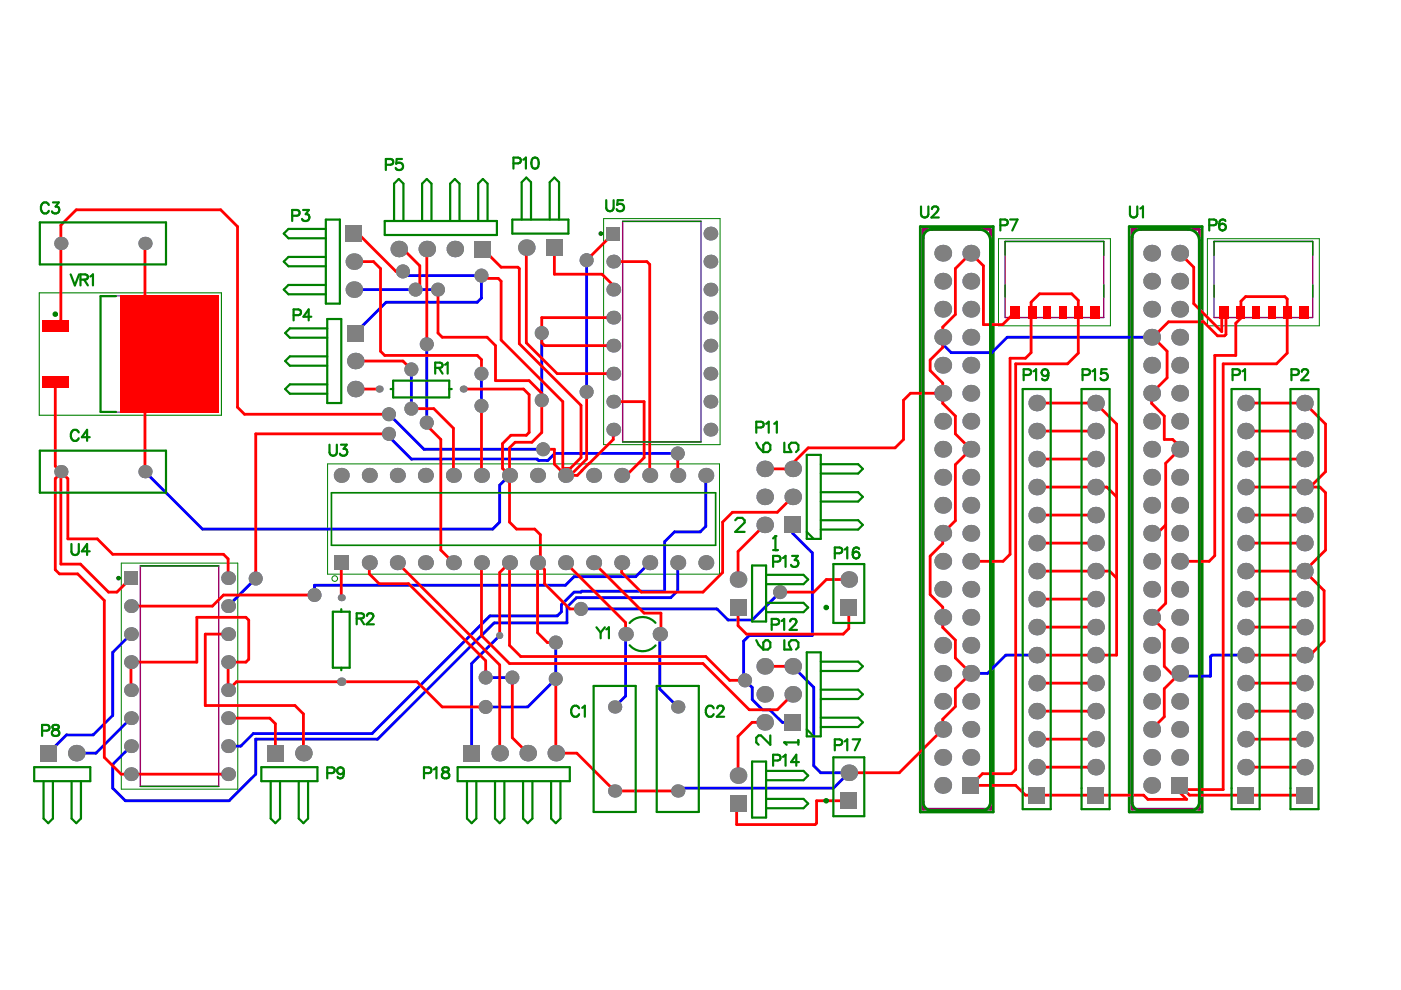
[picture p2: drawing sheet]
<svg xmlns="http://www.w3.org/2000/svg" width="297mm" height="210mm" viewBox="0 0 297 210" stroke-linecap="round" stroke-linejoin="round" font-family="sans-serif">
<path d="M8.3 62.1h38.6v25.9h-38.6zM26.5 75.1h2.3M27.6 73.9v2.3" fill="none" stroke="#008000" stroke-width=".23"/>
<path d="M128 46.3h24.7v48h-24.7zM211.7 50.6h23.7v18.5h-23.7zM256 50.6h23.7v18.5h-23.7zM69.5 98.4h83v23.3h-83zM25.7 119.4h24.7v47.9h-24.7z" fill="none" stroke="#008000" stroke-width=".21"/>
<path d="M195.1 48h15.5v124.2h-15.5zM239.4 48h15.5v124.2h-15.5z" fill="none" stroke="#008000" stroke-width=".59"/>
<path d="M21.3 62.7h21.1v24.7h-21.1z" fill="none" stroke="#800080" stroke-width=".23"/>
<path d="M132 46.9h16.6v46.8h-16.6zM213.1 51.2h20.9v16.1h-20.9zM257.4 51.2h20.9v16.1h-20.9zM29.8 120h16.6v46.7h-16.6z" fill="none" stroke="#800080" stroke-width=".3"/>
<path d="M195.7 48.6h14.3v123h-14.3zM240 48.6h14.3v123h-14.3z" fill="none" stroke="#800080" stroke-width=".59"/>
<g fill="none" stroke="#800080" stroke-width=".47">
<circle cx="127.4" cy="49.5" r=".23"/>
<circle cx="25.1" cy="122.6" r=".23"/>
</g>
<g fill="none" stroke="#00f" stroke-width=".59">
<path d="M85.4 57.5l.9 .9h15.8v4.8l-.9 .9h-19.3l-6.6 6.5M124.4 55.2v27.9M75 61.4h18.5M87.2 78.3v7.8M90.5 73v16.6M102.1 79.2v6.9M114.9 70.6v14.3M199.9 71.5v1.5l1.8 1.8h8.6l3.3-3.3h30.6M82.5 92v.6l4.7 4.7h26.7l.3 .3h1.9l1.5-1.5h26.1M82.5 87.8l7.4 7.5h25.3M30.7 100l12.2 12.2h61.6l1.4-1.5v-7.8l2.1-2.1M137.8 119.3l-3 3h-13.1l-1.8 1.8h-53.2v2.1"/>
<path d="M143.7 119.3v5.9l-1.5 1.5h-20l-2 2v3.4h-15.4l-24.7 24.6h-25.9v7.4l-5.6 5.7h-22l-2.7-2.7v-5l3.9-3.9M149.6 100.8v10.8l-1.1 1.2h-5.5l-2.1 2.1v10.4h-17.5l-.2 .2h-1.5l-2.7 2.7v1.5l-.9 .9h-14.2l-25 24.9h-25.2l-2.6 2.7h-2.7M168.1 111.3v1.8l4.1 4.1v17.5h-13.3l-1.2 1.2v8.1l1.8 1.8v2.5l2.2 2.2h1.5l2.7 2.7h2.2M27.8 134.4l-3.9 3.9v13.4l-4.2 4.1h-5.6l-3.9 3.9M54.2 122.7l-5.8 5.8M105.9 134.7l-5.9 6v19M117.8 137.7v6.3l-5.9 5.9h-8.9M132.6 134.4v13.2l-2.3 2.3M139.9 134.4v11.7l3.8 3.8M165.7 125.5h-.3l-5.9 6h-5.1l-2.4-2.4h-28.8M219.8 138.9h-6.5l-3.9 3.9h-3.6M264.1 138.9h-7.1l-.3 .3v4.2h-6l-.6-.6"/>
<path d="M27.8 152.3l-7.5 7.4h-4.1M104.5 143.7h4.1M168.1 141.3l4.4 4.4v16.7l1.5 1.4h6l-3.3 3.3h-32.4l-.6 .6"/>
</g>
<g fill="#808080">
<circle cx="54.2" cy="122.7" r="1.49"/>
<circle cx="82.5" cy="92" r="1.49"/>
<circle cx="143.7" cy="96.1" r="1.49"/>
<circle cx="82.5" cy="87.8" r="1.49"/>
<circle cx="115.2" cy="95.3" r="1.49"/>
<circle cx="66.7" cy="126.2" r="1.49"/>
<circle cx="123.2" cy="129.1" r="1.49"/>
<circle cx="103" cy="149.9" r="1.49"/>
<circle cx="102.1" cy="58.4" r="1.49"/>
<circle cx="85.4" cy="57.5" r="1.49"/>
<circle cx="88.1" cy="61.4" r="1.49"/>
<circle cx="92.9" cy="61.4" r="1.49"/>
<circle cx="90.5" cy="89.6" r="1.49"/>
<circle cx="90.5" cy="73" r="1.49"/>
<circle cx="102.1" cy="79.2" r="1.49"/>
<circle cx="102.1" cy="86.1" r="1.49"/>
<circle cx="87.2" cy="86.6" r="1.49"/>
<circle cx="87.2" cy="78.3" r="1.49"/>
<circle cx="114.9" cy="84.9" r="1.49"/>
<circle cx="114.9" cy="70.6" r="1.49"/>
<circle cx="124.4" cy="83.1" r="1.49"/>
<circle cx="124.4" cy="55.2" r="1.49"/>
<circle cx="105.9" cy="134.7" r=".74"/>
<circle cx="165.4" cy="125.5" r="1.49"/>
<circle cx="117.8" cy="136.2" r="1.49"/>
<circle cx="117.8" cy="144" r="1.49"/>
<circle cx="103" cy="143.7" r="1.49"/>
<circle cx="108.6" cy="143.7" r="1.49"/>
<circle cx="158" cy="144.2" r="1.49"/>
<circle cx="98.2" cy="82.5" r=".74"/>
<circle cx="150.6" cy="73.3" r="1.46"/>
<circle cx="150.6" cy="49.5" r="1.46"/>
<circle cx="264.1" cy="144.8" r="1.75"/>
<circle cx="264.1" cy="121.1" r="1.75"/>
<circle cx="264.1" cy="97.3" r="1.75"/>
<circle cx="12.9" cy="100" r="1.4"/>
<circle cx="12.9" cy="51.6" r="1.4"/>
<circle cx="30.7" cy="100" r="1.4"/>
<circle cx="30.7" cy="51.6" r="1.4"/>
<circle cx="64.3" cy="159.7" r="1.75"/>
<circle cx="111.9" cy="159.7" r="1.75"/>
<circle cx="150.6" cy="85.2" r="1.46"/>
<circle cx="150.6" cy="91.1" r="1.46"/>
<circle cx="150.6" cy="61.4" r="1.46"/>
<circle cx="150.6" cy="67.3" r="1.46"/>
<circle cx="150.6" cy="55.5" r="1.46"/>
<circle cx="250.1" cy="160.6" r="1.78"/>
<circle cx="250.1" cy="142.8" r="1.78"/>
<circle cx="250.1" cy="148.7" r="1.78"/>
<circle cx="250.1" cy="119" r="1.78"/>
<circle cx="250.1" cy="124.9" r="1.78"/>
<circle cx="250.1" cy="130.9" r="1.78"/>
<circle cx="250.1" cy="101.2" r="1.78"/>
<circle cx="250.1" cy="107.1" r="1.78"/>
<circle cx="250.1" cy="113.1" r="1.78"/>
<circle cx="250.1" cy="83.4" r="1.78"/>
<circle cx="250.1" cy="89.3" r="1.78"/>
<circle cx="250.1" cy="65.6" r="1.78"/>
<circle cx="250.1" cy="71.5" r="1.78"/>
<circle cx="250.1" cy="53.7" r="1.78"/>
<circle cx="264.1" cy="162.7" r="1.75"/>
<circle cx="264.1" cy="156.7" r="1.75"/>
<circle cx="264.1" cy="150.8" r="1.75"/>
<circle cx="264.1" cy="138.9" r="1.75"/>
<circle cx="264.1" cy="133" r="1.75"/>
<circle cx="264.1" cy="127" r="1.75"/>
<circle cx="264.1" cy="109.2" r="1.75"/>
<circle cx="264.1" cy="103.3" r="1.75"/>
<circle cx="264.1" cy="91.4" r="1.75"/>
<circle cx="264.1" cy="85.5" r="1.75"/>
<circle cx="150.6" cy="79.2" r="1.46"/>
<circle cx="250.1" cy="95.3" r="1.78"/>
<circle cx="250.1" cy="136.8" r="1.78"/>
<circle cx="250.1" cy="154.6" r="1.78"/>
<circle cx="250.1" cy="59.6" r="1.78"/>
<circle cx="250.1" cy="77.4" r="1.78"/>
<circle cx="264.1" cy="115.1" r="1.75"/>
<circle cx="27.8" cy="164.1" r="1.46"/>
<circle cx="27.8" cy="158.2" r="1.46"/>
<circle cx="27.8" cy="140.4" r="1.46"/>
<circle cx="27.8" cy="134.4" r="1.46"/>
<circle cx="48.4" cy="164.1" r="1.46"/>
<circle cx="48.4" cy="158.2" r="1.46"/>
<circle cx="48.4" cy="140.4" r="1.46"/>
<circle cx="48.4" cy="134.4" r="1.46"/>
<circle cx="72.4" cy="144.5" r=".89"/>
<circle cx="72.4" cy="126.7" r=".74"/>
<circle cx="80.4" cy="82.5" r=".74"/>
<circle cx="143.7" cy="167.7" r="1.4"/>
<circle cx="143.7" cy="149.9" r="1.4"/>
<circle cx="139.9" cy="134.4" r="1.52"/>
<circle cx="162.1" cy="111.3" r="1.75"/>
<circle cx="180" cy="163.8" r="1.75"/>
<circle cx="219.8" cy="144.8" r="1.75"/>
<circle cx="219.8" cy="121.1" r="1.75"/>
<circle cx="219.8" cy="97.3" r="1.75"/>
<circle cx="232.3" cy="144.8" r="1.75"/>
<circle cx="232.3" cy="121.1" r="1.75"/>
<circle cx="232.3" cy="97.3" r="1.75"/>
<circle cx="276.6" cy="144.8" r="1.75"/>
<circle cx="276.6" cy="121.1" r="1.75"/>
<circle cx="276.6" cy="97.3" r="1.75"/>
<circle cx="27.8" cy="152.3" r="1.46"/>
<circle cx="27.8" cy="146.3" r="1.46"/>
<circle cx="27.8" cy="128.5" r="1.46"/>
<circle cx="48.4" cy="146.3" r="1.46"/>
<circle cx="48.4" cy="152.3" r="1.46"/>
<circle cx="48.4" cy="122.6" r="1.46"/>
<circle cx="48.4" cy="128.5" r="1.46"/>
<circle cx="90.2" cy="119.3" r="1.59"/>
<circle cx="84.2" cy="119.3" r="1.59"/>
<circle cx="78.3" cy="119.3" r="1.59"/>
<circle cx="78.3" cy="100.8" r="1.59"/>
<circle cx="84.2" cy="100.8" r="1.59"/>
<circle cx="90.2" cy="100.8" r="1.59"/>
<circle cx="90.5" cy="52.8" r="1.75"/>
<circle cx="84.5" cy="52.8" r="1.75"/>
<circle cx="105.9" cy="159.7" r="1.75"/>
<circle cx="96.1" cy="119.3" r="1.59"/>
<circle cx="102.1" cy="119.3" r="1.59"/>
<circle cx="108" cy="119.3" r="1.59"/>
<circle cx="96.1" cy="100.8" r="1.59"/>
<circle cx="102.1" cy="100.8" r="1.59"/>
<circle cx="108" cy="100.8" r="1.59"/>
<circle cx="96.4" cy="52.8" r="1.75"/>
<circle cx="117.8" cy="159.7" r="1.75"/>
<circle cx="125.9" cy="119.3" r="1.59"/>
<circle cx="119.9" cy="119.3" r="1.59"/>
<circle cx="119.9" cy="100.8" r="1.59"/>
<circle cx="125.9" cy="100.8" r="1.59"/>
<circle cx="143.7" cy="119.3" r="1.59"/>
<circle cx="137.8" cy="119.3" r="1.59"/>
<circle cx="137.8" cy="100.8" r="1.59"/>
<circle cx="143.7" cy="100.8" r="1.59"/>
<circle cx="156.5" cy="164.4" r="1.75"/>
<circle cx="162.1" cy="147.2" r="1.75"/>
<circle cx="162.1" cy="141.3" r="1.75"/>
<circle cx="156.5" cy="122.9" r="1.75"/>
<circle cx="162.1" cy="105.4" r="1.75"/>
<circle cx="162.1" cy="99.4" r="1.75"/>
<circle cx="180" cy="122.9" r="1.75"/>
<circle cx="199.9" cy="160.6" r="1.78"/>
<circle cx="199.9" cy="166.5" r="1.78"/>
<circle cx="199.9" cy="142.8" r="1.78"/>
<circle cx="199.9" cy="148.7" r="1.78"/>
<circle cx="199.9" cy="119" r="1.78"/>
<circle cx="199.9" cy="124.9" r="1.78"/>
<circle cx="199.9" cy="130.9" r="1.78"/>
<circle cx="199.9" cy="101.2" r="1.78"/>
<circle cx="199.9" cy="107.1" r="1.78"/>
<circle cx="199.9" cy="113.1" r="1.78"/>
<circle cx="199.9" cy="83.4" r="1.78"/>
<circle cx="199.9" cy="89.3" r="1.78"/>
<circle cx="199.9" cy="65.6" r="1.78"/>
<circle cx="199.9" cy="71.5" r="1.78"/>
<circle cx="199.9" cy="53.7" r="1.78"/>
<circle cx="219.8" cy="162.7" r="1.75"/>
<circle cx="219.8" cy="156.7" r="1.75"/>
<circle cx="219.8" cy="150.8" r="1.75"/>
<circle cx="219.8" cy="138.9" r="1.75"/>
<circle cx="219.8" cy="133" r="1.75"/>
<circle cx="219.8" cy="127" r="1.75"/>
<circle cx="219.8" cy="109.2" r="1.75"/>
<circle cx="219.8" cy="103.3" r="1.75"/>
<circle cx="219.8" cy="91.4" r="1.75"/>
<circle cx="219.8" cy="85.5" r="1.75"/>
<circle cx="232.3" cy="162.7" r="1.75"/>
<circle cx="232.3" cy="156.7" r="1.75"/>
<circle cx="232.3" cy="150.8" r="1.75"/>
<circle cx="232.3" cy="138.9" r="1.75"/>
<circle cx="232.3" cy="133" r="1.75"/>
<circle cx="232.3" cy="127" r="1.75"/>
<circle cx="232.3" cy="109.2" r="1.75"/>
<circle cx="232.3" cy="103.3" r="1.75"/>
<circle cx="232.3" cy="91.4" r="1.75"/>
<circle cx="232.3" cy="85.5" r="1.75"/>
<circle cx="276.6" cy="162.7" r="1.75"/>
<circle cx="276.6" cy="156.7" r="1.75"/>
<circle cx="276.6" cy="150.8" r="1.75"/>
<circle cx="276.6" cy="138.9" r="1.75"/>
<circle cx="276.6" cy="133" r="1.75"/>
<circle cx="276.6" cy="127" r="1.75"/>
<circle cx="276.6" cy="109.2" r="1.75"/>
<circle cx="276.6" cy="103.3" r="1.75"/>
<circle cx="276.6" cy="91.4" r="1.75"/>
<circle cx="276.6" cy="85.5" r="1.75"/>
<circle cx="162.1" cy="153.2" r="1.75"/>
<circle cx="199.9" cy="95.3" r="1.78"/>
<circle cx="199.9" cy="136.8" r="1.78"/>
<circle cx="199.9" cy="154.6" r="1.78"/>
<circle cx="199.9" cy="59.6" r="1.78"/>
<circle cx="199.9" cy="77.4" r="1.78"/>
<circle cx="219.8" cy="115.1" r="1.75"/>
<circle cx="232.3" cy="115.1" r="1.75"/>
<circle cx="276.6" cy="115.1" r="1.75"/>
<circle cx="75.3" cy="82.5" r="1.75"/>
<circle cx="130.3" cy="167.7" r="1.4"/>
<circle cx="130.3" cy="149.9" r="1.4"/>
<circle cx="132.6" cy="134.4" r="1.52"/>
<circle cx="130" cy="73.3" r="1.46"/>
<circle cx="16.2" cy="159.7" r="1.75"/>
<circle cx="72.4" cy="100.8" r="1.59"/>
<circle cx="75" cy="61.4" r="1.75"/>
<circle cx="75" cy="55.5" r="1.75"/>
<circle cx="168.1" cy="147.2" r="1.75"/>
<circle cx="168.1" cy="141.3" r="1.75"/>
<circle cx="149.6" cy="119.3" r="1.59"/>
<circle cx="131.8" cy="119.3" r="1.59"/>
<circle cx="114" cy="119.3" r="1.59"/>
<circle cx="114" cy="100.8" r="1.59"/>
<circle cx="131.8" cy="100.8" r="1.59"/>
<circle cx="149.6" cy="100.8" r="1.59"/>
<circle cx="168.1" cy="105.4" r="1.75"/>
<circle cx="168.1" cy="99.4" r="1.75"/>
<circle cx="130" cy="91.1" r="1.46"/>
<circle cx="130" cy="85.2" r="1.46"/>
<circle cx="130" cy="67.3" r="1.46"/>
<circle cx="130" cy="61.4" r="1.46"/>
<circle cx="111.6" cy="52.5" r="1.75"/>
<circle cx="130" cy="55.5" r="1.46"/>
<circle cx="205.8" cy="160.6" r="1.78"/>
<circle cx="244.2" cy="160.6" r="1.78"/>
<circle cx="244.2" cy="166.5" r="1.78"/>
<circle cx="205.8" cy="142.8" r="1.78"/>
<circle cx="205.8" cy="148.7" r="1.78"/>
<circle cx="244.2" cy="142.8" r="1.78"/>
<circle cx="244.2" cy="148.7" r="1.78"/>
<circle cx="205.8" cy="119" r="1.78"/>
<circle cx="205.8" cy="124.9" r="1.78"/>
<circle cx="205.8" cy="130.9" r="1.78"/>
<circle cx="244.2" cy="119" r="1.78"/>
<circle cx="244.2" cy="124.9" r="1.78"/>
<circle cx="244.2" cy="130.9" r="1.78"/>
<circle cx="205.8" cy="101.2" r="1.78"/>
<circle cx="205.8" cy="107.1" r="1.78"/>
<circle cx="205.8" cy="113.1" r="1.78"/>
<circle cx="244.2" cy="101.2" r="1.78"/>
<circle cx="244.2" cy="107.1" r="1.78"/>
<circle cx="244.2" cy="113.1" r="1.78"/>
<circle cx="205.8" cy="83.4" r="1.78"/>
<circle cx="205.8" cy="89.3" r="1.78"/>
<circle cx="244.2" cy="83.4" r="1.78"/>
<circle cx="244.2" cy="89.3" r="1.78"/>
<circle cx="205.8" cy="65.6" r="1.78"/>
<circle cx="205.8" cy="71.5" r="1.78"/>
<circle cx="244.2" cy="65.6" r="1.78"/>
<circle cx="244.2" cy="71.5" r="1.78"/>
<circle cx="205.8" cy="53.7" r="1.78"/>
<circle cx="244.2" cy="53.7" r="1.78"/>
<circle cx="75.3" cy="76.5" r="1.75"/>
<circle cx="130" cy="79.2" r="1.46"/>
<circle cx="205.8" cy="95.3" r="1.78"/>
<circle cx="205.8" cy="136.8" r="1.78"/>
<circle cx="205.8" cy="154.6" r="1.78"/>
<circle cx="244.2" cy="95.3" r="1.78"/>
<circle cx="244.2" cy="136.8" r="1.78"/>
<circle cx="244.2" cy="154.6" r="1.78"/>
<circle cx="205.8" cy="59.6" r="1.78"/>
<circle cx="205.8" cy="77.4" r="1.78"/>
<circle cx="244.2" cy="59.6" r="1.78"/>
<circle cx="244.2" cy="77.4" r="1.78"/>
</g>
<g fill="#808080">
<path d="M262.3 166.8h3.5v3.5h-3.5z" fill-rule="evenodd"/>
<path d="M100.6 51h3.5v3.5h-3.5z" fill-rule="evenodd"/>
<path d="M248.3 164.7h3.6v3.6h-3.6z" fill-rule="evenodd"/>
<path d="M218 166.8h3.6v3.5h-3.6z" fill-rule="evenodd"/>
<path d="M230.5 166.8h3.5v3.5h-3.5z" fill-rule="evenodd"/>
<path d="M274.8 166.8h3.5v3.5h-3.5z" fill-rule="evenodd"/>
<path d="M8.5 157.9h3.5v3.5h-3.5z" fill-rule="evenodd"/>
<path d="M26.3 121.1h2.9v2.9h-2.9z" fill-rule="evenodd"/>
<path d="M56.6 157.9h3.5v3.5h-3.5z" fill-rule="evenodd"/>
<path d="M98.2 157.9h3.6v3.5h-3.6z" fill-rule="evenodd"/>
<path d="M115.8 50.7h3.5v3.6h-3.5z" fill-rule="evenodd"/>
<path d="M154.7 168.6h3.5v3.5h-3.5z" fill-rule="evenodd"/>
<path d="M154.7 127.1h3.5v3.5h-3.5z" fill-rule="evenodd"/>
<path d="M178.2 168h3.5v3.5h-3.5z" fill-rule="evenodd"/>
<path d="M178.2 127.1h3.5v3.5h-3.5z" fill-rule="evenodd"/>
<path d="M73.3 47.8h3.5v3.5h-3.5z" fill-rule="evenodd"/>
<path d="M166.3 109.5h3.5v3.5h-3.5z" fill-rule="evenodd"/>
<path d="M128.6 48.1h2.9v2.9h-2.9z" fill-rule="evenodd"/>
<path d="M70.8 117.7h3.1v3.2h-3.1z" fill-rule="evenodd"/>
<path d="M73.6 68.9h3.5v3.5h-3.5z" fill-rule="evenodd"/>
<path d="M204 164.7h3.6v3.6h-3.6z" fill-rule="evenodd"/>
<path d="M166.3 151.4h3.5v3.5h-3.5z" fill-rule="evenodd"/>
</g>
<g fill="none" stroke="#f00" stroke-width=".59">
<path d="M30.7 51.6v18.3l5.2 5.2-5.2 5.2v19.7M75 49.5h.9l8 8h1.5M75 55.5h4.2l1.5 1.5v17.5l.9 .9h19.6l.9 .9v2.9M84.5 52.8h.9l3.6 3.6v4.1M90.5 52.8v20.2M100.9 54.3l1.5-1.5 3.8 3.9h3.6l.3 .3v15.9l13.1 13v11.1l-2.3 2.3h-1.2M102.1 58.4l.6 .6h2.9l.6 .6v12.5l13.1 13.1v15M111.6 52.5v20.2l6.5 6.5h11.9M117.5 52.5v5.6h10.1l2.4 2.4v.9M130 55.5h7.2l.6 .6v44.7M130 49.5l-5.6 5.7M250.1 53.7l3 3v7.7l5.9 5.9v-3.6l.5-.5v.7l.4 .4v3.6l-.3 .3h-1.5l-2.9-3h-7.5l-3.2 3.3"/>
<path d="M11.7 69.1l1.2-1.2v-20.2l3.3-3.2h30.6l3.6 3.5v38.3l1.4 1.5h30.7M75.3 76.5h10.1l1.8 1.8M92.9 61.4v9.2l.9 .9h9.5l1.8 1.8v7.4h7.1l2.7 2.7v8.3l-2.1 2.1h-3.6l-1.2 1.2v15.7l1.5 1.5h3.9l1.2 1.2v5.3l-.6 .6M130 67.3h-15.1v5.4l.6 .6h14.5M215.2 66.2l-2.6 2.6h-4.1v-12.4l-2.7-2.7-3.2 3.3v9.7l-2.7 2.6v4.4l-2.7 2.6v2.2l2.7 2.7v4.3l2.7 2.7v3.8l3.2 3.3-3.2 3.2v11.9l-2.7 2.7v2.1l-2.7 2.7v8.2l2.7 2.6v4.3l2.7 2.7v3.8l3.2 3.3-3.2 3.2v3.8l-2.7 2.7v2.1l-9.2 9.2h-10.7M244.2 71.5h.3M244.5 71.5l2.9 3v5.6l-3.2 3.3v2.1l2.7 2.7v5h1.7l1.5 1.5v.6l-3 2.9v29.7l-2.9 3 2.7 2.7v7.7l1.4 1.5h1.8l-3.2 3.2v6l-2.7 2.6M11.7 81v17.8l2.7 2.7v12.8h6.2l3.3 3.2h23.5l1 1v4.1M75.3 82.5h5.1M82.5 92h-28.3v30.7M87.2 86.6h4.8l4.1 4.2v10M90.5 89.6v.6l3 3v23.4l2.6 2.7"/>
<path d="M98.2 82.5h12.8l1.2 1.2v8l-.6 .6h-3.3l-1.8 1.8v5.2l1.5 1.5M102.1 86.1v14.7M124.4 83.1v14.2l-3.5 3.5M130 91.1v2.1l-7.6 7.6h-2.5l-2.4-2.4v-3.1h-2.3M130 85.2h6.6v11.8l-3.8 3.8h-1M143.7 96.1v4.7M199.9 83.4h-6.9l-1.4 1.5v8.3l-1.8 1.8h-18.5l-3.2 3.2v1.2h-6M219.8 85.5h12.5l4.4 4.4v49h-16.9M219.8 97.3h12.5M219.8 91.4h12.5M264.1 85.5h12.5l4.4 4.4v10.1l-3.2 3.3M264.1 97.3h12.5"/>
<path d="M264.1 91.4h12.5M12.9 100.3l-1.2 1.2v19.3l.9 .9h3.9l5.6 5.6v33.3l3.6 3.5h22.7M12.9 100v19.6h4.2l5.9 5.9h1.8l3-2.9M72.4 119.3v7.4M78.3 119.3v2.4l2.1 2.1h6.2l16.4 16.3v3.6M84.2 119.3l21.7 21.7v18.7M102.1 119.3v15.4l5.9 6h41l9.9 9.8h5.9l3.3-3.3M114 119.3v14.9l2.1 2h1.7M114 119.3l1.5 1.5v3l5.3 5.3h2.4M119.9 119.3l12.7 12.7v2.4M125.9 119.3l10.7 10.7h3.5v4.2l-.2 .2M162.1 111.3l-5.6 5.6v6"/>
<path d="M168.1 105.4l-3.3 3.2h-9.5l-2.1 2.1v10.7l-4.2 4.1h-13l-4.2-4.1v-2.1M205.8 119h6.9l1.5-1.5v-41.5h3.2l1.2-1.2v-10.7l1.8-1.8h6.8l1.4 1.4v11.2l-2.3 2.2h-11v86.1l-.9 .8h-6.1l-2.5 2.5h9.5l2.1 2.1h25.1l.9 .9h8.2l-1.5-1.5v-1.5l2.1 2.1h24.4M219.8 103.3h14.9l2 2.1M219.8 115.1h12.5M219.8 109.2h12.5M247.1 111.3l-1.7 1.8h-1.2M250.1 119h6.3l1.2-1.2v-42.4h4.4v-6.9l1.1-1.1v-3.5l1-1h8.3l.5 .5v11.5l-2.3 2.2h-11.3v90.3h-8.3M264.1 103.3h15.7l1.2 1.2v12.1l-4.4 4.5M264.1 115.1h12.5M264.1 109.2h12.5M48.4 134.4h-4.9v15.2h19l1.8 1.8v8.3M66.7 126.2h-19.3l-2.4 2.3h-17.2"/>
<path d="M105.9 134.7v-13.3l2.1-2.1v17.5l2.4 2.4h39.2l5.1 5h3.3M156.5 128.8v3.9l1.8 1.7h20.5l1.2-1.1v-4.5M180 122.9h-4.8l-2.7 2.6h-7.1M219.8 121.1h15.5l1.4 1.5M219.8 127h12.5M219.8 133h12.5M264.1 121.1h12.5M264.1 127h12.5M264.1 133h12.5M276.6 121.1l4.1 4.1v10.7l-2.9 3h-13.7M27.8 146.3v-5.9h13.9v-9.5h10.4l.6 .6v8.3l-.6 .6h-3.7v5.9l1.7-1.8h38.3l5.4 5.4h9.2M48.4 152.3h8.8l1.2 1.2v6.2"/>
<path d="M108.6 143.7v12.7l3.3 3.3M117.8 143.4v16.3h4.5l8 8h13.4M162.1 153.2h-2.6l-3 2.9v8.3M162.1 141.3h6M219.8 150.8h12.5M219.8 144.8h12.5M219.8 156.7h12.5M264.1 150.8h12.5M264.1 144.8h12.5M264.1 156.7h12.5M180 169.8h-6.9v4.7l-.3 .3h-16.6v-4.1l.3-.3M219.8 162.7h12.5"/>
<path d="M264.1 162.7h12.5"/>
</g>
<g fill="#808080">
<circle cx="54.2" cy="122.7" r="1.49"/>
<circle cx="82.5" cy="92" r="1.49"/>
<circle cx="143.7" cy="96.1" r="1.49"/>
<circle cx="82.5" cy="87.8" r="1.49"/>
<circle cx="115.2" cy="95.3" r="1.49"/>
<circle cx="66.7" cy="126.2" r="1.49"/>
<circle cx="123.2" cy="129.1" r="1.49"/>
<circle cx="103" cy="149.9" r="1.49"/>
<circle cx="102.1" cy="58.4" r="1.49"/>
<circle cx="85.4" cy="57.5" r="1.49"/>
<circle cx="88.1" cy="61.4" r="1.49"/>
<circle cx="92.9" cy="61.4" r="1.49"/>
<circle cx="90.5" cy="89.6" r="1.49"/>
<circle cx="90.5" cy="73" r="1.49"/>
<circle cx="102.1" cy="79.2" r="1.49"/>
<circle cx="102.1" cy="86.1" r="1.49"/>
<circle cx="87.2" cy="86.6" r="1.49"/>
<circle cx="87.2" cy="78.3" r="1.49"/>
<circle cx="114.9" cy="84.9" r="1.49"/>
<circle cx="114.9" cy="70.6" r="1.49"/>
<circle cx="124.4" cy="83.1" r="1.49"/>
<circle cx="124.4" cy="55.2" r="1.49"/>
<circle cx="105.9" cy="134.7" r=".74"/>
<circle cx="165.4" cy="125.5" r="1.49"/>
<circle cx="117.8" cy="136.2" r="1.49"/>
<circle cx="117.8" cy="144" r="1.49"/>
<circle cx="103" cy="143.7" r="1.49"/>
<circle cx="108.6" cy="143.7" r="1.49"/>
<circle cx="158" cy="144.2" r="1.49"/>
<circle cx="98.2" cy="82.5" r=".74"/>
<circle cx="150.6" cy="73.3" r="1.46"/>
<circle cx="150.6" cy="49.5" r="1.46"/>
<circle cx="264.1" cy="144.8" r="1.75"/>
<circle cx="264.1" cy="121.1" r="1.75"/>
<circle cx="264.1" cy="97.3" r="1.75"/>
<circle cx="12.9" cy="100" r="1.4"/>
<circle cx="12.9" cy="51.6" r="1.4"/>
<circle cx="30.7" cy="100" r="1.4"/>
<circle cx="30.7" cy="51.6" r="1.4"/>
<circle cx="64.3" cy="159.7" r="1.75"/>
<circle cx="111.9" cy="159.7" r="1.75"/>
<circle cx="150.6" cy="85.2" r="1.46"/>
<circle cx="150.6" cy="91.1" r="1.46"/>
<circle cx="150.6" cy="61.4" r="1.46"/>
<circle cx="150.6" cy="67.3" r="1.46"/>
<circle cx="150.6" cy="55.5" r="1.46"/>
<circle cx="250.1" cy="160.6" r="1.78"/>
<circle cx="250.1" cy="142.8" r="1.78"/>
<circle cx="250.1" cy="148.7" r="1.78"/>
<circle cx="250.1" cy="119" r="1.78"/>
<circle cx="250.1" cy="124.9" r="1.78"/>
<circle cx="250.1" cy="130.9" r="1.78"/>
<circle cx="250.1" cy="101.2" r="1.78"/>
<circle cx="250.1" cy="107.1" r="1.78"/>
<circle cx="250.1" cy="113.1" r="1.78"/>
<circle cx="250.1" cy="83.4" r="1.78"/>
<circle cx="250.1" cy="89.3" r="1.78"/>
<circle cx="250.1" cy="65.6" r="1.78"/>
<circle cx="250.1" cy="71.5" r="1.78"/>
<circle cx="250.1" cy="53.7" r="1.78"/>
<circle cx="264.1" cy="162.7" r="1.75"/>
<circle cx="264.1" cy="156.7" r="1.75"/>
<circle cx="264.1" cy="150.8" r="1.75"/>
<circle cx="264.1" cy="138.9" r="1.75"/>
<circle cx="264.1" cy="133" r="1.75"/>
<circle cx="264.1" cy="127" r="1.75"/>
<circle cx="264.1" cy="109.2" r="1.75"/>
<circle cx="264.1" cy="103.3" r="1.75"/>
<circle cx="264.1" cy="91.4" r="1.75"/>
<circle cx="264.1" cy="85.5" r="1.75"/>
<circle cx="150.6" cy="79.2" r="1.46"/>
<circle cx="250.1" cy="95.3" r="1.78"/>
<circle cx="250.1" cy="136.8" r="1.78"/>
<circle cx="250.1" cy="154.6" r="1.78"/>
<circle cx="250.1" cy="59.6" r="1.78"/>
<circle cx="250.1" cy="77.4" r="1.78"/>
<circle cx="264.1" cy="115.1" r="1.75"/>
<circle cx="27.8" cy="164.1" r="1.46"/>
<circle cx="27.8" cy="158.2" r="1.46"/>
<circle cx="27.8" cy="140.4" r="1.46"/>
<circle cx="27.8" cy="134.4" r="1.46"/>
<circle cx="48.4" cy="164.1" r="1.46"/>
<circle cx="48.4" cy="158.2" r="1.46"/>
<circle cx="48.4" cy="140.4" r="1.46"/>
<circle cx="48.4" cy="134.4" r="1.46"/>
<circle cx="72.4" cy="144.5" r=".89"/>
<circle cx="72.4" cy="126.7" r=".74"/>
<circle cx="80.4" cy="82.5" r=".74"/>
<circle cx="143.7" cy="167.7" r="1.4"/>
<circle cx="143.7" cy="149.9" r="1.4"/>
<circle cx="139.9" cy="134.4" r="1.52"/>
<circle cx="162.1" cy="111.3" r="1.75"/>
<circle cx="180" cy="163.8" r="1.75"/>
<circle cx="219.8" cy="144.8" r="1.75"/>
<circle cx="219.8" cy="121.1" r="1.75"/>
<circle cx="219.8" cy="97.3" r="1.75"/>
<circle cx="232.3" cy="144.8" r="1.75"/>
<circle cx="232.3" cy="121.1" r="1.75"/>
<circle cx="232.3" cy="97.3" r="1.75"/>
<circle cx="276.6" cy="144.8" r="1.75"/>
<circle cx="276.6" cy="121.1" r="1.75"/>
<circle cx="276.6" cy="97.3" r="1.75"/>
<circle cx="27.8" cy="152.3" r="1.46"/>
<circle cx="27.8" cy="146.3" r="1.46"/>
<circle cx="27.8" cy="128.5" r="1.46"/>
<circle cx="48.4" cy="146.3" r="1.46"/>
<circle cx="48.4" cy="152.3" r="1.46"/>
<circle cx="48.4" cy="122.6" r="1.46"/>
<circle cx="48.4" cy="128.5" r="1.46"/>
<circle cx="90.2" cy="119.3" r="1.59"/>
<circle cx="84.2" cy="119.3" r="1.59"/>
<circle cx="78.3" cy="119.3" r="1.59"/>
<circle cx="78.3" cy="100.8" r="1.59"/>
<circle cx="84.2" cy="100.8" r="1.59"/>
<circle cx="90.2" cy="100.8" r="1.59"/>
<circle cx="90.5" cy="52.8" r="1.75"/>
<circle cx="84.5" cy="52.8" r="1.75"/>
<circle cx="105.9" cy="159.7" r="1.75"/>
<circle cx="96.1" cy="119.3" r="1.59"/>
<circle cx="102.1" cy="119.3" r="1.59"/>
<circle cx="108" cy="119.3" r="1.59"/>
<circle cx="96.1" cy="100.8" r="1.59"/>
<circle cx="102.1" cy="100.8" r="1.59"/>
<circle cx="108" cy="100.8" r="1.59"/>
<circle cx="96.4" cy="52.8" r="1.75"/>
<circle cx="117.8" cy="159.7" r="1.75"/>
<circle cx="125.9" cy="119.3" r="1.59"/>
<circle cx="119.9" cy="119.3" r="1.59"/>
<circle cx="119.9" cy="100.8" r="1.59"/>
<circle cx="125.9" cy="100.8" r="1.59"/>
<circle cx="143.7" cy="119.3" r="1.59"/>
<circle cx="137.8" cy="119.3" r="1.59"/>
<circle cx="137.8" cy="100.8" r="1.59"/>
<circle cx="143.7" cy="100.8" r="1.59"/>
<circle cx="156.5" cy="164.4" r="1.75"/>
<circle cx="162.1" cy="147.2" r="1.75"/>
<circle cx="162.1" cy="141.3" r="1.75"/>
<circle cx="156.5" cy="122.9" r="1.75"/>
<circle cx="162.1" cy="105.4" r="1.75"/>
<circle cx="162.1" cy="99.4" r="1.75"/>
<circle cx="180" cy="122.9" r="1.75"/>
<circle cx="199.9" cy="160.6" r="1.78"/>
<circle cx="199.9" cy="166.5" r="1.78"/>
<circle cx="199.9" cy="142.8" r="1.78"/>
<circle cx="199.9" cy="148.7" r="1.78"/>
<circle cx="199.9" cy="119" r="1.78"/>
<circle cx="199.9" cy="124.9" r="1.78"/>
<circle cx="199.9" cy="130.9" r="1.78"/>
<circle cx="199.9" cy="101.2" r="1.78"/>
<circle cx="199.9" cy="107.1" r="1.78"/>
<circle cx="199.9" cy="113.1" r="1.78"/>
<circle cx="199.9" cy="83.4" r="1.78"/>
<circle cx="199.9" cy="89.3" r="1.78"/>
<circle cx="199.9" cy="65.6" r="1.78"/>
<circle cx="199.9" cy="71.5" r="1.78"/>
<circle cx="199.9" cy="53.7" r="1.78"/>
<circle cx="219.8" cy="162.7" r="1.75"/>
<circle cx="219.8" cy="156.7" r="1.75"/>
<circle cx="219.8" cy="150.8" r="1.75"/>
<circle cx="219.8" cy="138.9" r="1.75"/>
<circle cx="219.8" cy="133" r="1.75"/>
<circle cx="219.8" cy="127" r="1.75"/>
<circle cx="219.8" cy="109.2" r="1.75"/>
<circle cx="219.8" cy="103.3" r="1.75"/>
<circle cx="219.8" cy="91.4" r="1.75"/>
<circle cx="219.8" cy="85.5" r="1.75"/>
<circle cx="232.3" cy="162.7" r="1.75"/>
<circle cx="232.3" cy="156.7" r="1.75"/>
<circle cx="232.3" cy="150.8" r="1.75"/>
<circle cx="232.3" cy="138.9" r="1.75"/>
<circle cx="232.3" cy="133" r="1.75"/>
<circle cx="232.3" cy="127" r="1.75"/>
<circle cx="232.3" cy="109.2" r="1.75"/>
<circle cx="232.3" cy="103.3" r="1.75"/>
<circle cx="232.3" cy="91.4" r="1.75"/>
<circle cx="232.3" cy="85.5" r="1.75"/>
<circle cx="276.6" cy="162.7" r="1.75"/>
<circle cx="276.6" cy="156.7" r="1.75"/>
<circle cx="276.6" cy="150.8" r="1.75"/>
<circle cx="276.6" cy="138.9" r="1.75"/>
<circle cx="276.6" cy="133" r="1.75"/>
<circle cx="276.6" cy="127" r="1.75"/>
<circle cx="276.6" cy="109.2" r="1.75"/>
<circle cx="276.6" cy="103.3" r="1.75"/>
<circle cx="276.6" cy="91.4" r="1.75"/>
<circle cx="276.6" cy="85.5" r="1.75"/>
<circle cx="162.1" cy="153.2" r="1.75"/>
<circle cx="199.9" cy="95.3" r="1.78"/>
<circle cx="199.9" cy="136.8" r="1.78"/>
<circle cx="199.9" cy="154.6" r="1.78"/>
<circle cx="199.9" cy="59.6" r="1.78"/>
<circle cx="199.9" cy="77.4" r="1.78"/>
<circle cx="219.8" cy="115.1" r="1.75"/>
<circle cx="232.3" cy="115.1" r="1.75"/>
<circle cx="276.6" cy="115.1" r="1.75"/>
<circle cx="75.3" cy="82.5" r="1.75"/>
<circle cx="130.3" cy="167.7" r="1.4"/>
<circle cx="130.3" cy="149.9" r="1.4"/>
<circle cx="132.6" cy="134.4" r="1.52"/>
<circle cx="130" cy="73.3" r="1.46"/>
<circle cx="16.2" cy="159.7" r="1.75"/>
<circle cx="72.4" cy="100.8" r="1.59"/>
<circle cx="75" cy="61.4" r="1.75"/>
<circle cx="75" cy="55.5" r="1.75"/>
<circle cx="168.1" cy="147.2" r="1.75"/>
<circle cx="168.1" cy="141.3" r="1.75"/>
<circle cx="149.6" cy="119.3" r="1.59"/>
<circle cx="131.8" cy="119.3" r="1.59"/>
<circle cx="114" cy="119.3" r="1.59"/>
<circle cx="114" cy="100.8" r="1.59"/>
<circle cx="131.8" cy="100.8" r="1.59"/>
<circle cx="149.6" cy="100.8" r="1.59"/>
<circle cx="168.1" cy="105.4" r="1.75"/>
<circle cx="168.1" cy="99.4" r="1.75"/>
<circle cx="130" cy="91.1" r="1.46"/>
<circle cx="130" cy="85.2" r="1.46"/>
<circle cx="130" cy="67.3" r="1.46"/>
<circle cx="130" cy="61.4" r="1.46"/>
<circle cx="111.6" cy="52.5" r="1.75"/>
<circle cx="130" cy="55.5" r="1.46"/>
<circle cx="205.8" cy="160.6" r="1.78"/>
<circle cx="244.2" cy="160.6" r="1.78"/>
<circle cx="244.2" cy="166.5" r="1.78"/>
<circle cx="205.8" cy="142.8" r="1.78"/>
<circle cx="205.8" cy="148.7" r="1.78"/>
<circle cx="244.2" cy="142.8" r="1.78"/>
<circle cx="244.2" cy="148.7" r="1.78"/>
<circle cx="205.8" cy="119" r="1.78"/>
<circle cx="205.8" cy="124.9" r="1.78"/>
<circle cx="205.8" cy="130.9" r="1.78"/>
<circle cx="244.2" cy="119" r="1.78"/>
<circle cx="244.2" cy="124.9" r="1.78"/>
<circle cx="244.2" cy="130.9" r="1.78"/>
<circle cx="205.8" cy="101.2" r="1.78"/>
<circle cx="205.8" cy="107.1" r="1.78"/>
<circle cx="205.8" cy="113.1" r="1.78"/>
<circle cx="244.2" cy="101.2" r="1.78"/>
<circle cx="244.2" cy="107.1" r="1.78"/>
<circle cx="244.2" cy="113.1" r="1.78"/>
<circle cx="205.8" cy="83.4" r="1.78"/>
<circle cx="205.8" cy="89.3" r="1.78"/>
<circle cx="244.2" cy="83.4" r="1.78"/>
<circle cx="244.2" cy="89.3" r="1.78"/>
<circle cx="205.8" cy="65.6" r="1.78"/>
<circle cx="205.8" cy="71.5" r="1.78"/>
<circle cx="244.2" cy="65.6" r="1.78"/>
<circle cx="244.2" cy="71.5" r="1.78"/>
<circle cx="205.8" cy="53.7" r="1.78"/>
<circle cx="244.2" cy="53.7" r="1.78"/>
<circle cx="75.3" cy="76.5" r="1.75"/>
<circle cx="130" cy="79.2" r="1.46"/>
<circle cx="205.8" cy="95.3" r="1.78"/>
<circle cx="205.8" cy="136.8" r="1.78"/>
<circle cx="205.8" cy="154.6" r="1.78"/>
<circle cx="244.2" cy="95.3" r="1.78"/>
<circle cx="244.2" cy="136.8" r="1.78"/>
<circle cx="244.2" cy="154.6" r="1.78"/>
<circle cx="205.8" cy="59.6" r="1.78"/>
<circle cx="205.8" cy="77.4" r="1.78"/>
<circle cx="244.2" cy="59.6" r="1.78"/>
<circle cx="244.2" cy="77.4" r="1.78"/>
</g>
<g fill="#808080">
<path d="M262.3 166.8h3.5v3.5h-3.5z" fill-rule="evenodd"/>
<path d="M100.6 51h3.5v3.5h-3.5z" fill-rule="evenodd"/>
<path d="M248.3 164.7h3.6v3.6h-3.6z" fill-rule="evenodd"/>
<path d="M218 166.8h3.6v3.5h-3.6z" fill-rule="evenodd"/>
<path d="M230.5 166.8h3.5v3.5h-3.5z" fill-rule="evenodd"/>
<path d="M274.8 166.8h3.5v3.5h-3.5z" fill-rule="evenodd"/>
<path d="M8.5 157.9h3.5v3.5h-3.5z" fill-rule="evenodd"/>
<path d="M26.3 121.1h2.9v2.9h-2.9z" fill-rule="evenodd"/>
<path d="M56.6 157.9h3.5v3.5h-3.5z" fill-rule="evenodd"/>
<path d="M98.2 157.9h3.6v3.5h-3.6z" fill-rule="evenodd"/>
<path d="M115.8 50.7h3.5v3.6h-3.5z" fill-rule="evenodd"/>
<path d="M154.7 168.6h3.5v3.5h-3.5z" fill-rule="evenodd"/>
<path d="M154.7 127.1h3.5v3.5h-3.5z" fill-rule="evenodd"/>
<path d="M178.2 168h3.5v3.5h-3.5z" fill-rule="evenodd"/>
<path d="M178.2 127.1h3.5v3.5h-3.5z" fill-rule="evenodd"/>
<path d="M73.3 47.8h3.5v3.5h-3.5z" fill-rule="evenodd"/>
<path d="M166.3 109.5h3.5v3.5h-3.5z" fill-rule="evenodd"/>
<path d="M128.6 48.1h2.9v2.9h-2.9z" fill-rule="evenodd"/>
<path d="M70.8 117.7h3.1v3.2h-3.1z" fill-rule="evenodd"/>
<path d="M73.6 68.9h3.5v3.5h-3.5z" fill-rule="evenodd"/>
<path d="M204 164.7h3.6v3.6h-3.6z" fill-rule="evenodd"/>
<path d="M166.3 151.4h3.5v3.5h-3.5z" fill-rule="evenodd"/>
</g>
<g fill="#f00">
<path d="M221.3 64.8h1.6v2.7h-1.6z" fill-rule="evenodd"/>
<path d="M224.5 64.8h1.7v2.7h-1.7z" fill-rule="evenodd"/>
<path d="M258.5 64.8h2.1v2.7h-2.1z" fill-rule="evenodd"/>
<path d="M268.8 64.8h1.7v2.7h-1.7z" fill-rule="evenodd"/>
<path d="M272 64.8h1.8v2.7h-1.8z" fill-rule="evenodd"/>
<path d="M8.9 67.9h5.6v2.5h-5.6z" fill-rule="evenodd"/>
<path d="M8.9 79.8h5.6v2.4h-5.6z" fill-rule="evenodd"/>
<path d="M214.2 64.8h2.1v2.7h-2.1z" fill-rule="evenodd"/>
<path d="M217.9 64.8h1.8v2.7h-1.8z" fill-rule="evenodd"/>
<path d="M231.1 64.8h2.1v2.7h-2.1z" fill-rule="evenodd"/>
<path d="M227.7 64.8h1.9v2.7h-1.9z" fill-rule="evenodd"/>
<path d="M262.2 64.8h1.8v2.7h-1.8z" fill-rule="evenodd"/>
<path d="M275.4 64.8h2.1v2.7h-2.1z" fill-rule="evenodd"/>
<path d="M265.6 64.8h1.6v2.7h-1.6z" fill-rule="evenodd"/>
<path d="M25.5 62.6h20.9v24.9h-20.9z" fill-rule="evenodd"/>
</g>
<g fill="none" stroke="#008000" stroke-width=".47">
<path d="M81.8 34.9h1a.61 .61 0 0 0 .6-.6 .61 .61 0 0 0-.6-.6h-1v2.3M85.2 33.7h-1.1l-.1 1a.83 .83 0 0 1 1.3 0 .83 .83 0 0 1-.2 1.2 .83 .83 0 0 1-1.2-.3M8.4 47.2h26.8v8.9h-26.8zM69.1 54.5h-7.9l-1 1 1 1h7.9M69.1 48.5h-7.9l-1 1 1 1h7.9M69.1 46.6h3v17.8h-3zM81.6 46.9h23.8v2.9h-23.8zM83.6 46.9v-8l.9-1 1 1v8M89.5 46.9v-8l1-1 1 1v8M95.4 46.9v-8l1-1 1 1v8M101.4 46.9v-8l1-1 1 1v8M108.6 46.6h11.9v2.9h-11.9z"/>
<path d="M110.6 46.6v-8l1-.9 1 .9v8M116.5 46.6v-8l1-.9 1 .9v8M239.6 43.8v1.6a.79 .79 0 0 0 .7 .7 .79 .79 0 0 0 .8-.7v-1.6M241.8 44.2l.5-.4v2.3M24.6 62.8h-3.3v24.5h3.3M69.1 60.4h-7.9l-1 1 1 1h7.9M69.4 75.6h-7.9l-1 .9 1 1h7.9M69.4 69.6h-7.9l-1 1 1 1h7.9M69.4 67.6h3v17.9h-3zM92.3 78l1.3-.1a.54 .54 0 0 0 0-.9l-1.3-.1v2.3M93.1 78l.7 1.2M94.4 77.3l.5-.4v2.3"/>
<path d="M8.4 95.6h26.8v8.9h-26.8zM69.4 81.5h-7.9l-1 1 1 1h7.9M82.8 82.5h.6M83.4 80.7h11.8v3.6h-11.8zM95.2 82.5h.6M171 96.4h3v17.9h-3zM174 98.4h7.9l1 1-1 1h-7.9M216.8 82.5h6v89.1h-6zM229.3 82.5h6v89.1h-6zM261.1 82.5h6v89.1h-6zM273.6 82.5h5.9v89.1h-5.9zM159.5 119.9h2.9v11.9h-2.9z"/>
<path d="M163.9 116.6h1M164.4 113.7v2.9M171 112.8l1.5 1.5M174 110.3h7.9l1 1-1 1h-7.9M174 104.4h7.9l1 1-1 .9h-7.9M176.7 119.6h6.5v12.5h-6.5zM70.6 129.7h3.5v11.9h-3.5zM72.4 129.2v.5M162.4 127.8h8l.9 1-.9 1h-8M162.4 121.9h8l.9 1-.9 1h-8M171 138.3h3v17.8h-3zM72.4 141.6v.5"/>
<path d="M125.9 145.4h8.9v26.8h-8.9zM139.2 145.4h9v26.8h-9zM171 154.6l1.5 1.5M174 152.2h7.9l1 1-1 .9h-7.9M174 146.2h7.9l1 1-1 1h-7.9M174 140.3h7.9l1 1-1 1h-7.9M7.3 162.7h11.8v2.9h-11.8zM9.2 165.6v7.9l1 1 1-1v-7.9M15.2 165.6v7.9l1 1 1-1v-7.9M55.4 162.7h11.9v2.9h-11.9zM57.4 165.6v7.9l1 1 1-1v-7.9M63.3 165.6v7.9l1 1 1-1v-7.9"/>
<path d="M97 162.7h23.8v2.9h-23.8zM99 165.6v7.9l1 1 1-1v-7.9M105 165.6v7.9l.9 1 1-1v-7.9M110.9 165.6v7.9l1 1 1-1v-7.9M116.8 165.6v7.9l1 1 1-1v-7.9M159.5 161.5h2.9v11.8h-2.9zM162.4 169.4h8l.9 1-.9 1h-8M162.4 163.4h8l.9 1-.9 1h-8M176.7 160.6h6.5v12.5h-6.5z"/>
</g>
<path d="M70.3 104.5h81.4v11.1h-81.4z" fill="none" stroke="#008000" stroke-width=".36"/>
<path d="M132 46.9h16.6M213.1 54.1v-2.9h20.9v2.9M257.4 54.1v-2.9h20.9v2.9M213.1 60.4v2.6M234 60.4v2.6M257.4 60.4v2.6M278.3 60.4v2.6M132 93.7h16.6M29.8 120h16.6M29.8 166.7h16.6" fill="none" stroke="#008000" stroke-width=".3"/>
<path d="M195.7 50.4v119.7M197.5 48.6h10.1M210 51v119.1M240 50.4v119.7M241.8 48.6h10.1M254.3 51v119.1M197.5 171.9h10.7M241.8 171.9h10.7" fill="none" stroke="#008000" stroke-width=".59"/>
<circle cx="164.4" cy="113.7" r=".24" fill="#008000"/>
<g fill="none" stroke="#008000" stroke-width=".47">
<path d="M10.4 43.5a.86 .86 0 0 0-1-.6 .86 .86 0 0 0-.7 .9 1.02 1.02 0 0 0 .2 1.1 1.02 1.02 0 0 0 1.1 .2l.4-.4M11.2 42.9h1.3l-.7 .9a.75 .75 0 0 1 .8 .9 .75 .75 0 0 1-1 .6l-.4-.2-.2-.3M15 58.2l.9 2.3 .9-2.3M17.1 59.3l1.3-.1a.54 .54 0 0 0 0-.9l-1.3-.1v2.3M17.8 59.3l.8 1.2M19.1 58.6l.6-.4v2.3M62 45.7h1a.61 .61 0 0 0 .5-.6 .61 .61 0 0 0-.5-.6h-1v2.4M64.3 44.5h1.2l-.7 .9a.75 .75 0 0 1 .8 .9 .75 .75 0 0 1-1 .6l-.3-.2-.3-.3M195.3 43.8v1.6a.79 .79 0 0 0 .8 .7 .79 .79 0 0 0 .7-.7v-1.6M197.6 44.3l.1-.3 .3-.2 .7 .1a.53 .53 0 0 1 .1 .8l-1.3 1.4h1.5M212.1 47.8h1a.61 .61 0 0 0 .6-.6 .61 .61 0 0 0-.6-.7h-1v2.4M214.2 46.5h1.5l-1.1 2.4"/>
<path d="M256.4 47.8h1a.61 .61 0 0 0 .6-.6 .61 .61 0 0 0-.6-.7h-1v2.4M259.8 46.9a.69 .69 0 0 0-1-.3l-.2 .4-.1 1.1M62.2 66.8h1.1a.61 .61 0 0 0 .5-.6 .61 .61 0 0 0-.5-.6h-1.1v2.3M66 67.2h-1.7l1.1-1.6v2.3M217 79.5h1a.61 .61 0 0 0 .6-.6 .61 .61 0 0 0-.6-.6h-1v2.3M219.1 78.7l.6-.4v2.3M222.3 79.1a1.1 1.1 0 0 1-.9 1.5l-.3-.1-.2-.2M229.5 79.5h1a.61 .61 0 0 0 .6-.6 .61 .61 0 0 0-.6-.6h-1v2.3M231.6 78.7l.6-.4v2.3M234.7 78.3h-1.2l-.1 1a.83 .83 0 0 1 1.3 0 .83 .83 0 0 1-.2 1.2 .83 .83 0 0 1-1.2-.3M273.8 79.5h1a.61 .61 0 0 0 .6-.6 .61 .61 0 0 0-.6-.6h-1v2.3M276 78.8l.1-.3 .4-.2 .6 .1a.53 .53 0 0 1 .1 .8l-1.3 1.4h1.6"/>
<path d="M16.7 91.7a.86 .86 0 0 0-1-.6 .86 .86 0 0 0-.7 .9 1.02 1.02 0 0 0 .2 1.1 1.02 1.02 0 0 0 1.2 .3l.3-.5M19 92.7h-1.6l1.1-1.6v2.4M69.9 94.3v1.7a.79 .79 0 0 0 .7 .6 .79 .79 0 0 0 .8-.6v-1.7M72.3 94.3h1.2l-.7 .9a.75 .75 0 0 1 .8 .8 .75 .75 0 0 1-1 .6l-.3-.1-.2-.3M160.3 90.6h1a.61 .61 0 0 0 .6-.6 .61 .61 0 0 0-.6-.6h-1v2.4M160.3 93.9l.5 1 1 .9M161.8 94.4l.5-.5h.5l.5 .5v1l-.5 .4h-1zM162.4 89.9l.6-.5v2.4M164.1 89.9l.6-.5v2.4M15.1 115.3v1.7a.79 .79 0 0 0 .8 .7 .79 .79 0 0 0 .8-.7v-1.7M19 116.9h-1.6l1.1-1.6v2.4M155.9 110.3l.5-.5h1l.5 .5v.5l-2 2h2"/>
<path d="M164.4 113.7l-.5 .5M177 117.3h1a.61 .61 0 0 0 .6-.6 .61 .61 0 0 0-.6-.6h-1v2.3M179.1 116.5l.5-.4v2.3M182.1 116.4a.69 .69 0 0 0-1-.2l-.2 .3-.1 1.1M75.6 131.1l1.4-.1a.54 .54 0 0 0 0-.9l-1.4-.1v2.4M76.4 131.1l.8 1.3M77.8 130.6l.1-.3 .4-.3 .6 .1a.53 .53 0 0 1 .1 .8l-1.3 1.5h1.6M126.5 133l.8 1.1M127.3 134.1v1.2M128.2 133l-.9 1.1M128.5 133.4l.6-.4v2.3M160.3 135.7l.5 1 1 1"/>
<path d="M161.8 136.2l.5-.5h.5l.5 .5v1l-.5 .5h-1zM8.9 154.9h1a.61 .61 0 0 0 .6-.6 .61 .61 0 0 0-.6-.6h-1v2.3M11.2 153.8a.47 .47 0 0 0 .3 .8 .97 .97 0 0 1 1.1 1 .78 .78 0 0 1-1 .4 .78 .78 0 0 1-.5-1l.2-.2a1 1 0 0 0 1.2-.8 .88 .88 0 0 0-1.3-.2zM122.8 150.2a.86 .86 0 0 0-1-.6 .86 .86 0 0 0-.7 .9 1.02 1.02 0 0 0 .2 1.1 1.02 1.02 0 0 0 1.1 .3l.4-.5M123.4 150.1l.6-.5v2.4M163.3 155.9v2l-2-2h-.5l-.5 .5v1l.5 .5M166.3 157.4h3M169.3 156.9v1M177 158h1a.61 .61 0 0 0 .6-.6 .61 .61 0 0 0-.6-.6h-1v2.3M179.1 157.2l.5-.4v2.3M180.8 156.8h1.6l-1.2 2.3M69.4 163.9h1a.61 .61 0 0 0 .6-.6 .61 .61 0 0 0-.6-.6h-1v2.3"/>
<path d="M72.9 163.5a1.1 1.1 0 0 1-.9 1.5l-.3-.1-.1-.2M89.9 163.9h1a.61 .61 0 0 0 .6-.6 .61 .61 0 0 0-.6-.6h-1v2.3M92 163.1l.5-.4v2.3M93.9 162.8a.47 .47 0 0 0 .2 .8 .97 .97 0 0 1 1.2 1 .78 .78 0 0 1-1 .4 .78 .78 0 0 1-.5-1l.2-.2a1 1 0 0 0 1.1-.8 .88 .88 0 0 0-1.2-.2z"/>
<circle cx="259.2" cy="48.2" r=".73"/>
<circle cx="221.6" cy="79" r=".73"/>
<circle cx="181.5" cy="117.7" r=".73"/>
<circle cx="72.2" cy="163.4" r=".73"/>
</g>
<circle cx="166.3" cy="157.4" r=".24" fill="#008000"/>
<g fill="none" stroke="#008000" stroke-width=".47">
<path d="M108.9 34.6h1a.61 .61 0 0 0 .5-.6 .61 .61 0 0 0-.5-.6h-1v2.4M110.9 33.9l.6-.5v2.4M113 33.5a.76 .76 0 0 1 1.1 .4 1.93 1.93 0 0 1-.2 1.7 .76 .76 0 0 1-1.1-.3 1.93 1.93 0 0 1 .2-1.8zM128.5 42.4v1.7a.79 .79 0 0 0 .8 .7 .79 .79 0 0 0 .8-.7v-1.7M132.1 42.4h-1.1l-.1 1a.83 .83 0 0 1 1.2 0 .83 .83 0 0 1-.2 1.3 .83 .83 0 0 1-1.2-.4M261.3 79.5h1a.61 .61 0 0 0 .6-.6 .61 .61 0 0 0-.6-.6h-1v2.3M263.4 78.7l.6-.4v2.3M166.3 93.9v1.9h1.5l-.5-.9v-.5l.5-.5h1l.5 .5v1l-.5 .4M163.9 119.1h1a.61 .61 0 0 0 .6-.6 .61 .61 0 0 0-.6-.6h-1v2.3M166 118.3l.6-.4v2.3M167.9 117.9h1.3l-.7 .8a.75 .75 0 0 1 .8 .9 .75 .75 0 0 1-1 .6l-.4-.1-.2-.3M133.5 136.8a3.6 3.6 0 0 0 5.5 0"/>
<path d="M139 132.1a3.6 3.6 0 0 0-5.5 0M163.6 132.4h1a.61 .61 0 0 0 .6-.6 .61 .61 0 0 0-.6-.6h-1v2.4M165.7 131.7l.6-.5v2.4M166.3 135.7v2h1.5l-.5-1v-.5l.5-.5h1l.5 .5v1l-.5 .5M167.5 131.8l.1-.4 .4-.2 .6 .1a.53 .53 0 0 1 .2 .8l-1.4 1.5h1.6M151.3 150.2a.86 .86 0 0 0-1-.6 .86 .86 0 0 0-.7 .9 1.02 1.02 0 0 0 .3 1.1 1.02 1.02 0 0 0 1.1 .3l.3-.5M152.1 150.2l.1-.3 .3-.3 .7 .1a.53 .53 0 0 1 .1 .8l-1.3 1.5h1.5M166.3 157.4l.5 .5M163.9 161.2h1a.61 .61 0 0 0 .6-.6 .61 .61 0 0 0-.6-.6h-1v2.4M166 160.5l.6-.5v2.4M169.4 161.6h-1.7l1.1-1.6v2.4"/>
<circle cx="127.4" cy="49.5" r=".23"/>
<circle cx="25.1" cy="122.6" r=".23"/>
</g>
<g fill="none" stroke="#008000" stroke-width=".58">
<circle cx="11.7" cy="66.6" r=".29"/>
<circle cx="175.2" cy="128.8" r=".29"/>
<circle cx="175.2" cy="169.8" r=".29"/>
</g>
<path d="M197.5 48.6a1.78 1.78 0 0 0-1.8 1.8M207.6 48.6a2.38 2.38 0 0 1 2.4 2.4M241.8 48.6a1.78 1.78 0 0 0-1.8 1.8M251.9 48.6a2.38 2.38 0 0 1 2.4 2.4M195.7 170.1a1.78 1.78 0 0 0 1.8 1.8M210 170.1a1.78 1.78 0 0 1-1.8 1.8M240 170.1a1.78 1.78 0 0 0 1.8 1.8M254.3 170.1a1.78 1.78 0 0 1-1.8 1.8" fill="none" stroke="#008000" stroke-width=".59"/>
<circle cx="71" cy="122.7" r=".59" fill="none" stroke="#008000" stroke-width=".21"/>
</svg>
